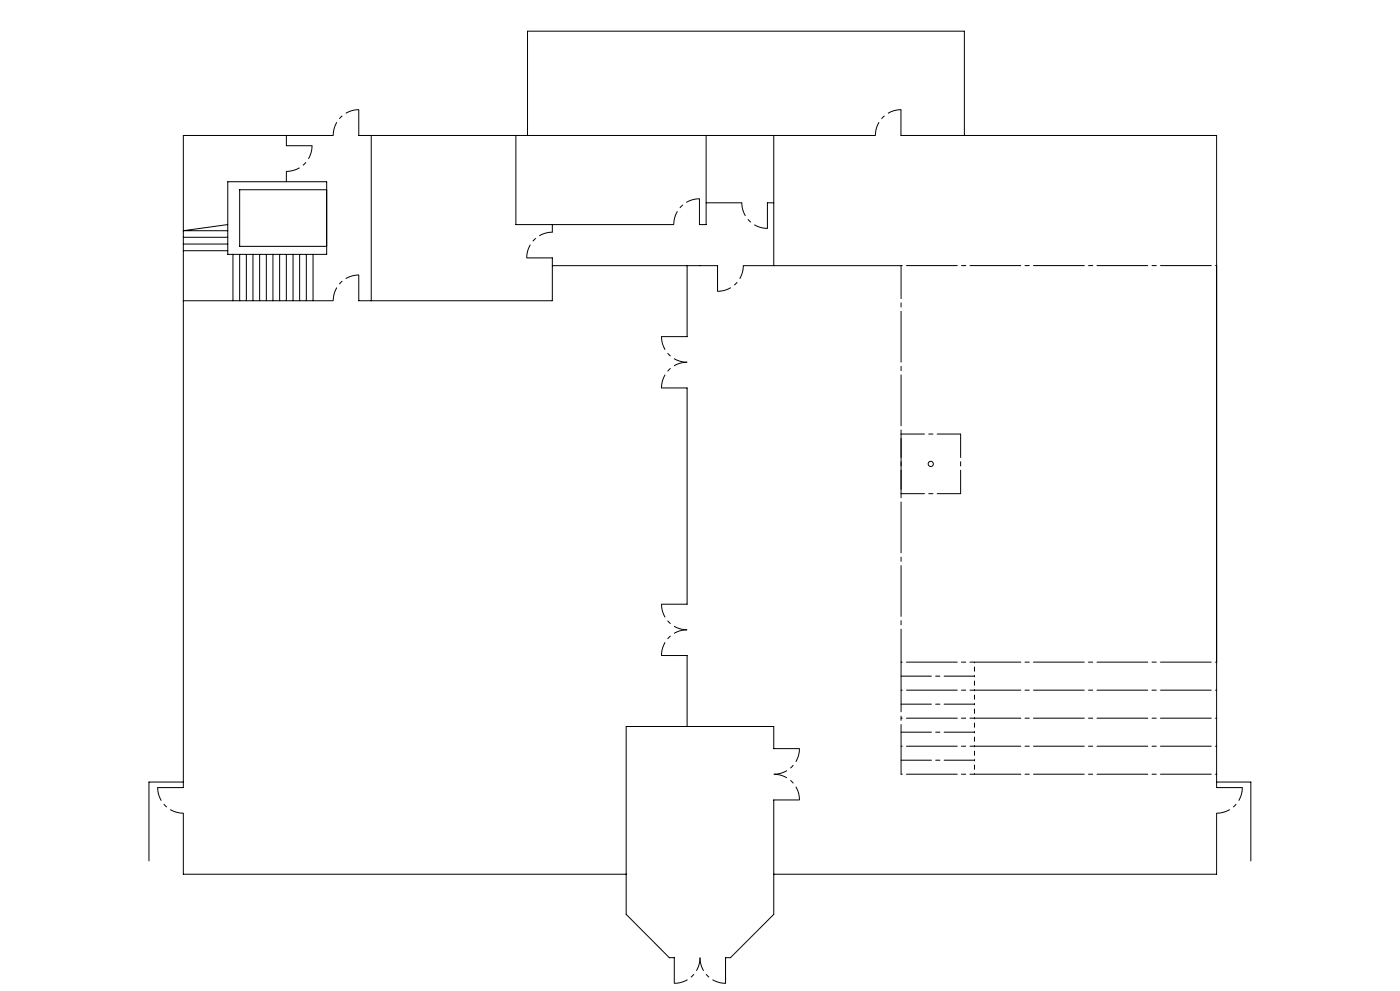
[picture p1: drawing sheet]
<svg xmlns="http://www.w3.org/2000/svg" width="420mm" height="297mm" viewBox="0 0 420 297" stroke-linecap="round" stroke-linejoin="round" font-family="sans-serif">
<g fill="none" stroke="#000" stroke-width=".3" stroke-dasharray="15.2 1.3 1.3 1.3" stroke-dashoffset="11.1" stroke-linecap="butt">
<path d="M107.7 32.9a7.7 7.7 0 0 0-7.7 7.7M270.3 32.9a7.7 7.7 0 0 0-7.7 7.7M93.6 43.7a7.7 7.7 0 0 1-7.7 7.7M209.8 59.6a7.7 7.7 0 0 0-7.7 7.7M158 77.3a7.7 7.7 0 0 1 7.7-7.7M230.2 68.4a7.7 7.7 0 0 1-7.7-7.7M107.7 82.4a7.7 7.7 0 0 0-7.7 7.7M215.3 87.3a7.7 7.7 0 0 0 7.7-7.7M198.4 100.9a7.7 7.7 0 0 0 7.7 7.7M198.4 116.3a7.7 7.7 0 0 1 7.7-7.7M198.4 181.1a7.7 7.7 0 0 0 7.7 7.7M198.4 196.4a7.7 7.7 0 0 1 7.7-7.6"/>
<path d="M47.3 236a7.7 7.7 0 0 0 7.7 7.7M239.8 239.7a7.7 7.7 0 0 0-7.7-7.7M239.8 224.3a7.7 7.7 0 0 1-7.7 7.7M372.7 236a7.7 7.7 0 0 1-7.7 7.7M202.3 294.7a7.7 7.7 0 0 0 7.7-7.7M217.7 294.7a7.7 7.7 0 0 1-7.7-7.7"/>
</g>
<g fill="none" stroke="#000" stroke-width=".3">
<path d="M107.6 32.9v7.7h155M270.3 32.9v7.7h94.7v195.4h7.7M68.3 54.5h29.7v21.7h-29.7zM85.9 43.7h7.7M98 56.9h-26.1v16.9h26.1M99.9 40.6h-44.9v195.4h-7.7M111.4 40.6v49.5M154.8 40.6v26.7h47.3M158.3 40.6v-31.3h131v31.3M211.8 40.6v26.7h-2v-7.7M232.1 40.6v39M55 75.1h13.3"/>
<path d="M55 73.1h13.3M55 71.1h13.3M68.3 67.3l-13.3 1.8h13.3M69.9 76.2v13.9M71.9 76.2v13.9M73.9 76.2v13.9M75.9 76.2v13.9M77.9 76.2v13.9M79.9 76.2v13.9M81.9 76.2v13.9M83.9 76.2v13.9M85.9 76.2v13.9"/>
<path d="M87.9 76.2v13.9M89.9 76.2v13.9M91.9 76.2v13.9M93.9 76.2v13.9M158 77.3h7.7v12.8h-58.1v-7.7M165.7 67.3v2.3M165.7 79.6h49.6v7.7M206.1 79.6v21.3h-7.7M211.8 60.8h10.7M223 79.6h47.3M232.1 60.8h-1.9v7.7M55 90.1h44.9"/>
<path d="M198.4 116.3h7.7v64.8h-7.7M198.4 196.5h7.7v21.2M55 234.4h-10.3v23.6M239.8 224.4h-7.7v-6.7h-44.2v56.3l12.9 13h1.5v7.7M239.8 239.7h-7.7v34.3l-13 13h-1.4v7.7M365 234.4h10.2v23.6M55 243.7v18.3h132.9M365 243.7v18.3h-132.9"/>
<circle cx="279.2" cy="139" r=".79"/>
</g>
<path d="M270.3 198.4v33.6" fill="none" stroke="#000" stroke-width=".3" stroke-dasharray="15.2 1.3 1.3 1.3" stroke-dashoffset=".4"/>
<path d="M270.3 79.6h94.7M270.3 198.4h94.7M270.3 206.8h94.7M270.3 215.2h94.7M270.3 232h94.7M270.3 223.6h94.7" fill="none" stroke="#000" stroke-width=".3" stroke-dasharray="15.2 1.3 1.3 1.3" stroke-dashoffset="-1.6"/>
<path d="M270.3 79.6v118.8" fill="none" stroke="#000" stroke-width=".3" stroke-dasharray="15.2 1.3 1.3 1.3" stroke-dashoffset="5.3"/>
<path d="M270.3 130.1h17.9M270.3 130.1v17.9M288.2 130.1v17.9M270.3 148h17.9" fill="none" stroke="#000" stroke-width=".3" stroke-dasharray="15.2 1.3 1.3 1.3" stroke-dashoffset="8.2"/>
<path d="M292.3 198.4v4.2M292.3 202.6v4.2M292.3 206.8v4.2M292.3 211v4.2M292.3 215.2v4.2M292.3 219.4v4.2M292.3 223.6v4.2M292.3 227.8v4.2" fill="none" stroke="#000" stroke-width=".3" stroke-dasharray="15.2 1.3 1.3 1.3" stroke-dashoffset="15"/>
<path d="M292.3 202.6h-22M292.3 211h-22M292.3 219.4h-22M292.3 227.8h-22" fill="none" stroke="#000" stroke-width=".3" stroke-dasharray="15.2 1.3 1.3 1.3" stroke-dashoffset="6.1"/>
<path d="M85.9 54.5v-3.1M85.9 43.7v-3.1" fill="none" stroke="#000" stroke-width=".3" stroke-dasharray="15.2 1.3 1.3 1.3"/>
</svg>
